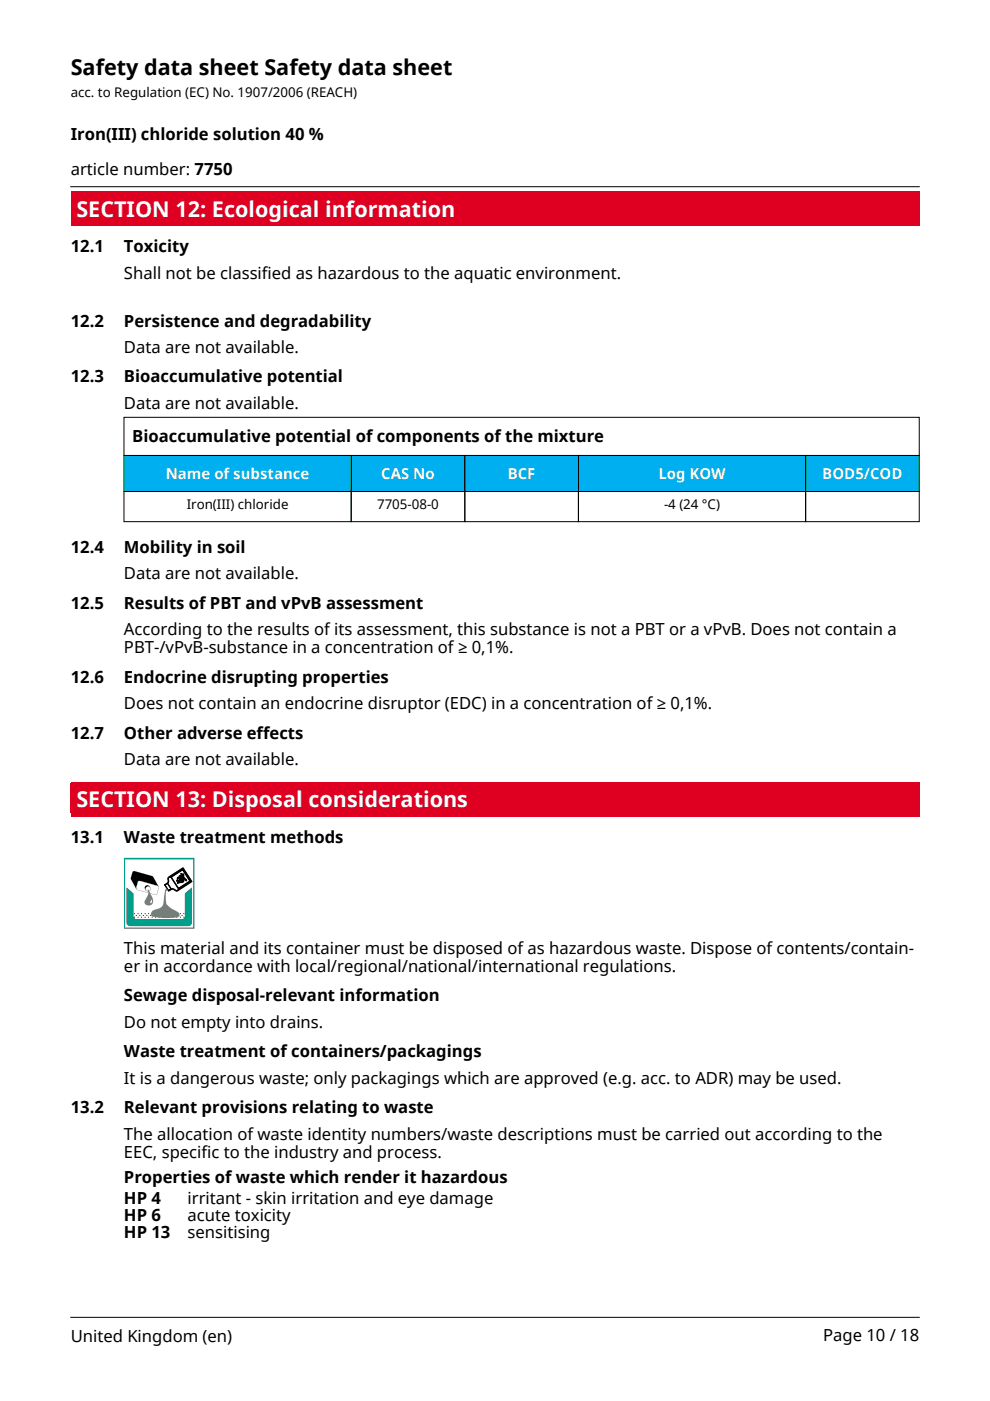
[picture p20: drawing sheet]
<svg xmlns="http://www.w3.org/2000/svg" width="210mm" height="297mm" viewBox="0 0 210 297" stroke-linecap="round" stroke-linejoin="round" font-family="sans-serif">
<defs><g id="words">
<text font-size="4.6" x="15" y="16">Safety data sheet Safety data sheet</text>
<g font-size="4.6" fill="#fcfcff">
<text x="16.2" y="45.9">SECTION 12: Ecological information</text>
<text x="16.2" y="171.1">SECTION 13: Disposal considerations</text>
</g>
<g font-size="3.5">
<text x="15" y="29.8">Iron(III) chloride solution 40 %</text>
<text x="15" y="37.1">article number: 7750</text>
<text x="15" y="53.5">12.1</text>
<text x="26.3" y="53.5">Toxicity</text>
<text x="26.3" y="59.1">Shall not be classified as hazardous to the aquatic environment.</text>
<text x="15" y="69.2">12.2</text>
<text x="26.3" y="69.2">Persistence and degradability</text>
<text x="26.3" y="74.9">Data are not available.</text>
<text x="15" y="81.1">12.3</text>
<text x="26.3" y="81.1">Bioaccumulative potential</text>
<text x="26.3" y="86.7">Data are not available.</text>
<text x="28.1" y="93.8">Bioaccumulative potential of components of the mixture</text>
<text x="15" y="117.2">12.4</text>
<text x="26.3" y="117.2">Mobility in soil</text>
<text x="26.3" y="122.8">Data are not available.</text>
<text x="15" y="129">12.5</text>
<text x="26.3" y="129">Results of PBT and vPvB assessment</text>
<text x="26.3" y="134.7">According to the results of its assessment, this substance is not a PBT or a vPvB. Does not contain a</text>
<text x="26.3" y="138.5">PBT-/vPvB-substance in a concentration of ≥ 0,1%.</text>
<text x="15" y="144.8">12.6</text>
<text x="26.3" y="144.8">Endocrine disrupting properties</text>
<text x="26.3" y="150.4">Does not contain an endocrine disruptor (EDC) in a concentration of ≥ 0,1%.</text>
<text x="15" y="156.6">12.7</text>
<text x="26.3" y="156.6">Other adverse effects</text>
<text x="26.3" y="162.2">Data are not available.</text>
<text x="15" y="178.6">13.1</text>
<text x="26.3" y="178.6">Waste treatment methods</text>
<text x="26.3" y="202.2">This material and its container must be disposed of as hazardous waste. Dispose of contents/contain-</text>
<text x="26.3" y="206.1">er in accordance with local/regional/national/international regulations.</text>
<text x="26.3" y="212.3">Sewage disposal-relevant information</text>
<text x="26.3" y="217.9">Do not empty into drains.</text>
<text x="26.3" y="224.1">Waste treatment of containers/packagings</text>
<text x="26.3" y="229.8">It is a dangerous waste; only packagings which are approved (e.g. acc. to ADR) may be used.</text>
<text x="15" y="236">13.2</text>
<text x="26.3" y="236">Relevant provisions relating to waste</text>
<text x="26.3" y="241.6">The allocation of waste identity numbers/waste descriptions must be carried out according to the</text>
<text x="26.3" y="245.5">EEC, specific to the industry and process.</text>
<text x="26.3" y="250.8">Properties of waste which render it hazardous</text>
<text x="26.3" y="255.3">HP 4</text>
<text x="39.8" y="255.3">irritant - skin irritation and eye damage</text>
<text x="26.3" y="258.9">HP 6</text>
<text x="26.3" y="262.4">HP 13</text>
<text x="39.8" y="258.9">acute toxicity</text>
<text x="39.8" y="262.4">sensitising</text>
<text x="15" y="284.6">United Kingdom (en)</text>
<text x="174.5" y="284.2">Page 10 / 18</text>
</g>
<g font-size="3.2" fill="#f7f8fc">
<text x="35.1" y="101.5">Name of substance</text>
<text x="80.8" y="101.5">CAS No</text>
<text x="107.7" y="101.5">BCF</text>
<text x="139.6" y="101.5">Log KOW</text>
<text x="174.3" y="101.5">BOD5/COD</text>
</g>
<g font-size="2.8">
<text x="15" y="20.6">acc. to Regulation (EC) No. 1907/2006 (REACH)</text>
<text x="39.6" y="108">Iron(III) chloride</text>
<text x="80" y="108">7705-08-0</text>
<text x="140.8" y="108">-4 (24 °C)</text>
</g>
</g></defs>
<g fill="#df0021">
<path d="M15 40.6h179.9v7.4h-179.9z"/>
<path d="M15 41h81.6v6.3h-81.6z"/>
</g>
<g fill="#00afef">
<path d="M26.3 96.6h48.2v7.6h-48.2z"/>
<path d="M74.5 96.6h24.1v7.6h-24.1z"/>
<path d="M98.6 96.6h24v7.6h-24z"/>
<path d="M122.6 96.6h48.2v7.6h-48.2z"/>
<path d="M170.8 96.6h24.1v7.6h-24.1z"/>
</g>
<g fill="#fff">
<path d="M26.3 104.2h48.2v6.4h-48.2z"/>
<path d="M74.5 104.2h24.1v6.4h-24.1z"/>
<path d="M98.6 104.2h24v6.4h-24z"/>
<path d="M122.6 104.2h48.2v6.4h-48.2z"/>
<path d="M170.8 104.2h24.1v6.4h-24.1z"/>
</g>
<path d="M26.3 88.5h168.6v8.1h-168.6zM26.3 96.6h48.2v7.6h-48.2zM74.5 96.6h24.1v7.6h-24.1zM98.6 96.6h24v7.6h-24zM122.6 96.6h48.2v7.6h-48.2zM170.8 96.6h24.1v7.6h-24.1zM26.3 104.2h48.2v6.4h-48.2zM74.5 104.2h24.1v6.4h-24.1zM98.6 104.2h24v6.4h-24zM122.6 104.2h48.2v6.4h-48.2zM170.8 104.2h24.1v6.4h-24.1z" fill="none" stroke="#000" stroke-width=".21"/>
<g fill="#00afef">
<path d="M35.1 98.1h30.5v4.3h-30.5z"/>
<path d="M80.8 98.1h11.4v4.3h-11.4z"/>
<path d="M107.7 98.1h5.8v4.3h-5.8z"/>
<path d="M139.6 98.1h14.3v4.3h-14.3z"/>
<path d="M174.3 98.1h17.1v4.3h-17.1z"/>
</g>
<g fill="#fff">
<path d="M39.6 105h21.6v3.8h-21.6z"/>
<path d="M80 105h13.1v3.8h-13.1z"/>
<path d="M140.8 105h11.9v3.8h-11.9z"/>
</g>
<g fill="#df0021">
<path d="M15 165.8h179.9v7.3h-179.9z"/>
<path d="M15 166.2h84.2v6.2h-84.2z"/>
</g>
<path d="M26.3 181.9h14.9v14.9h-14.9z" fill-rule="evenodd" fill="#fff"/>
<g fill="#093">
<path d="M26.8 188.2l1.5 1.2v4.9l.2 .4 .4 .2 10-.1 .3-.5v-4.9l1.5-1.2v7.4a.8 .8 0 0 1-.8 .8h-12.3a.8 .8 0 0 1-.8-.8z" fill-rule="evenodd"/>
<path d="M26.3 181.9h14.9v15h-14.9zM26.5 182.2v14.5h14.5v-14.5z" fill-rule="evenodd"/>
</g>
<g fill="#000">
<path d="M38.2 186.7h.3zM39.4 186.6l.1 .1zM38.8 185.4a.08 .08 0 0 0 .1 0 .08 .08 0 0 0-.1 0zM38.4 185.3h.1zM38.3 185.2l.3 .1 .1 .5zM38.7 185.3l.2 .7 .1-.6zM39 186.1l.4 .6h.2l-.4-.6zM37.6 186.1v.4l.3-.5zM38.3 186.1l.2 .1zM38.2 185.7l.5 .3 .1 .3-.1 .2h-.2l.1-.2-.5 .2 .2-.5zM37.5 186.6l.2 .1-.3 .1zM37.7 187.2l.3-.3 .3 .2-.7 .2zM38.6 186.9l.3-.1 .1-.2-.1 .4-.4 .1zM38 185.7l.2-.1 .5 .3 .4 .6h-.2l-.1 .2-.3 .2-.8 .1 .3-.7a.17 .17 0 0 1-.1-.2 .17 .17 0 0 1 .2-.1l-.2-.2zM36.3 186l1.6 2.3 2.3-1.5-1.5-2.3zM36.2 186l2.5-1.7 1.6 2.5-2.5 1.7zM35.8 186.1v.8l-.2 .4 .7 1.2 .4-.1a.86 .86 0 0 0 1.5-.1l2.3-1.5-1.7-2.6zM35.7 186l3.1-2 1.9 2.9-3.2 2.1a1.32 1.32 0 0 0-1.5-.3l-.2 .3-.9-1.4 .7-.5v-.9zM35 187.6l.5-.3 .7 1.2-.4 .3z" fill-rule="evenodd"/>
<circle cx="28.5" cy="193.7" r=".11"/>
<circle cx="28.5" cy="194.5" r=".11"/>
<circle cx="28.9" cy="194.1" r=".11"/>
<circle cx="29.3" cy="193.7" r=".11"/>
<circle cx="29.3" cy="194.5" r=".11"/>
<circle cx="29.6" cy="194.1" r=".11"/>
<circle cx="30" cy="193.7" r=".11"/>
<circle cx="30" cy="194.5" r=".11"/>
<circle cx="30.4" cy="194.1" r=".11"/>
<circle cx="30.8" cy="193.7" r=".11"/>
<circle cx="30.8" cy="194.5" r=".11"/>
<circle cx="31.1" cy="194.1" r=".11"/>
<circle cx="31.5" cy="193.7" r=".11"/>
<circle cx="31.5" cy="194.5" r=".11"/>
<circle cx="31.9" cy="194.1" r=".11"/>
<circle cx="32.3" cy="193.7" r=".11"/>
<circle cx="32.3" cy="194.5" r=".11"/>
<circle cx="32.6" cy="194.1" r=".11"/>
<circle cx="33" cy="193.7" r=".11"/>
<circle cx="33" cy="194.5" r=".11"/>
<circle cx="33.4" cy="194.1" r=".11"/>
<circle cx="33.8" cy="193.7" r=".11"/>
<circle cx="33.8" cy="194.5" r=".11"/>
<circle cx="34.1" cy="194.1" r=".11"/>
<circle cx="34.5" cy="193.7" r=".11"/>
<circle cx="34.5" cy="194.5" r=".11"/>
<circle cx="34.9" cy="194.1" r=".11"/>
<circle cx="35.2" cy="193.7" r=".11"/>
<circle cx="35.2" cy="194.5" r=".11"/>
<circle cx="35.6" cy="194.1" r=".11"/>
<circle cx="36" cy="193.7" r=".11"/>
<circle cx="36" cy="194.5" r=".11"/>
<circle cx="36.4" cy="194.1" r=".11"/>
<circle cx="36.7" cy="193.7" r=".11"/>
<circle cx="36.7" cy="194.5" r=".11"/>
<circle cx="37.1" cy="194.1" r=".11"/>
<circle cx="37.5" cy="193.7" r=".11"/>
<circle cx="37.5" cy="194.5" r=".11"/>
<circle cx="37.9" cy="194.1" r=".11"/>
<circle cx="38.2" cy="193.7" r=".11"/>
<circle cx="38.2" cy="194.5" r=".11"/>
<circle cx="38.6" cy="194.1" r=".11"/>
<circle cx="39" cy="193.7" r=".11"/>
<circle cx="39" cy="194.5" r=".11"/>
</g>
<g fill="none" stroke="#000" stroke-width=".21">
<path d="M35 187.6l.5-.3 .7 1.2-.4 .3zM35.7 186l3.1-2 1.9 2.9-3.2 2.1a1.32 1.32 0 0 0-1.5-.3l-.2 .3-.9-1.4 .7-.5v-.9zM35.8 186.1l3-1.9 1.7 2.6-1.8 1.2a1.78 1.78 0 0 1-1.5 .7l-.5-.3-.4 .1-.7-1.2 .2-.4zM36.2 186l2.5-1.7 1.6 2.5-2.5 1.7zM36.3 186l2.4-1.5 1.5 2.3-2.3 1.5zM37.5 186.6l.2 .1-.3 .1zM37.6 186.1l.3-.1-.3 .5zM37.7 187.2l.3-.3 .3 .2-.7 .2zM38 185.7l.2-.1 .5 .3 .4 .6h-.2l-.1 .2-.3 .2-.8 .1 .3-.7a.17 .17 0 0 1-.1-.2 .17 .17 0 0 1 .2-.1l-.2-.2zM38.2 185.7l.5 .3 .1 .3-.1 .2h-.2l.1-.2-.5 .2 .2-.5zM38.2 186.7h.3zM38.3 186.1l.2 .1z"/>
<path d="M38.3 185.2l.3 .1 .1 .5zM38.4 185.3h.1zM38.6 186.9l.3-.1 .1-.2-.1 .4-.4 .1zM38.7 185.3l.3 .1-.1 .6zM39 186.1h.2l.4 .6h-.2zM39.4 186.6l.1 .1z"/>
<circle cx="38.8" cy="185.4" r=".08"/>
</g>
<path d="M35.1 188.5l.3-.2 .2 .3-.4 .5v1.6a2.29 2.29 0 0 0 1.5 2.1l.3 .2a1.05 1.05 0 0 1 1 1.3l-.9 .2-2.1 .1-2.4-.2-.5-.3-.1-.4 .3-.6 1.6-.6 .6-.5z" fill-rule="evenodd" fill="#7f7f7f"/>
<path d="M28.2 184.8l.3-.1 3.8 1.1 1.3 2.2-4.1-1.3-.3 .3-.3 1.5-1.2-2.2z" fill-rule="evenodd" fill="#000"/>
<path d="M27.8 186.4l1.1 2zM28.1 185l-.4 1.2zM29.2 187l-.3 1.2zM29.7 186.7l3.7 1.1zM28.5 184.7l3.8 1zM32.5 185.9l1.1 2.1z" fill="#000"/>
<path d="M29.3 186.9l.4-.1 3.8 1.1 .1 .3-.3 1.4-.4 .1-3.9-1.1-.1-.4z" fill-rule="evenodd" fill="#fff"/>
<path d="M28.9 188.2l.2 .5-.2-.2zM29.1 188.6l3.8 1.1zM29.2 187l-.3 1.2zM29.3 186.8l.4-.1-.5 .3zM30.8 188.5l.2 .3zM31.6 187.9l.2 .3zM32.9 189.7l.4-.2-.2 .2zM33.6 188.2l-.3 1.3zM29.7 186.7l3.7 1.1zM33.4 187.8l.2 .2 .1 .3z" fill="#000"/>
<path d="M30.8 187.9l.6-.2 .4 .5-.3-.2h-.4l-.2 .4 .1 .4-.3-.5z" fill-rule="evenodd" fill="#000"/>
<circle cx="31.4" cy="188.5" r=".52" fill="#fff"/>
<path d="M30.9 188.3l.1 .4 .2 .3-.3-.3zM31.3 189l.3-.1 .3-.3-.2 .3zM31 188.1l.5-.2-.4 .1-.2 .3zM31.5 187.9l.4 .3v.4l-.1-.4z" fill="#000"/>
<path d="M32.1 190.8l-.2 .3a.21 .21 0 0 0 0 .3 .21 .21 0 0 0 .3 0 .21 .21 0 0 0 0-.3zM31.3 188.6l.3 .1 .8 1.8a.95 .95 0 0 1-.2 1.4 .95 .95 0 0 1-1.4-.3 .95 .95 0 0 1 .3-1.3l.3-.9z" fill-rule="evenodd" fill="#7f7f7f"/>
<path d="M15 39.6h179.9M15 279.3h179.9" fill="none" stroke="#000" stroke-width=".21"/>
<use href="#words"/>
</svg>
